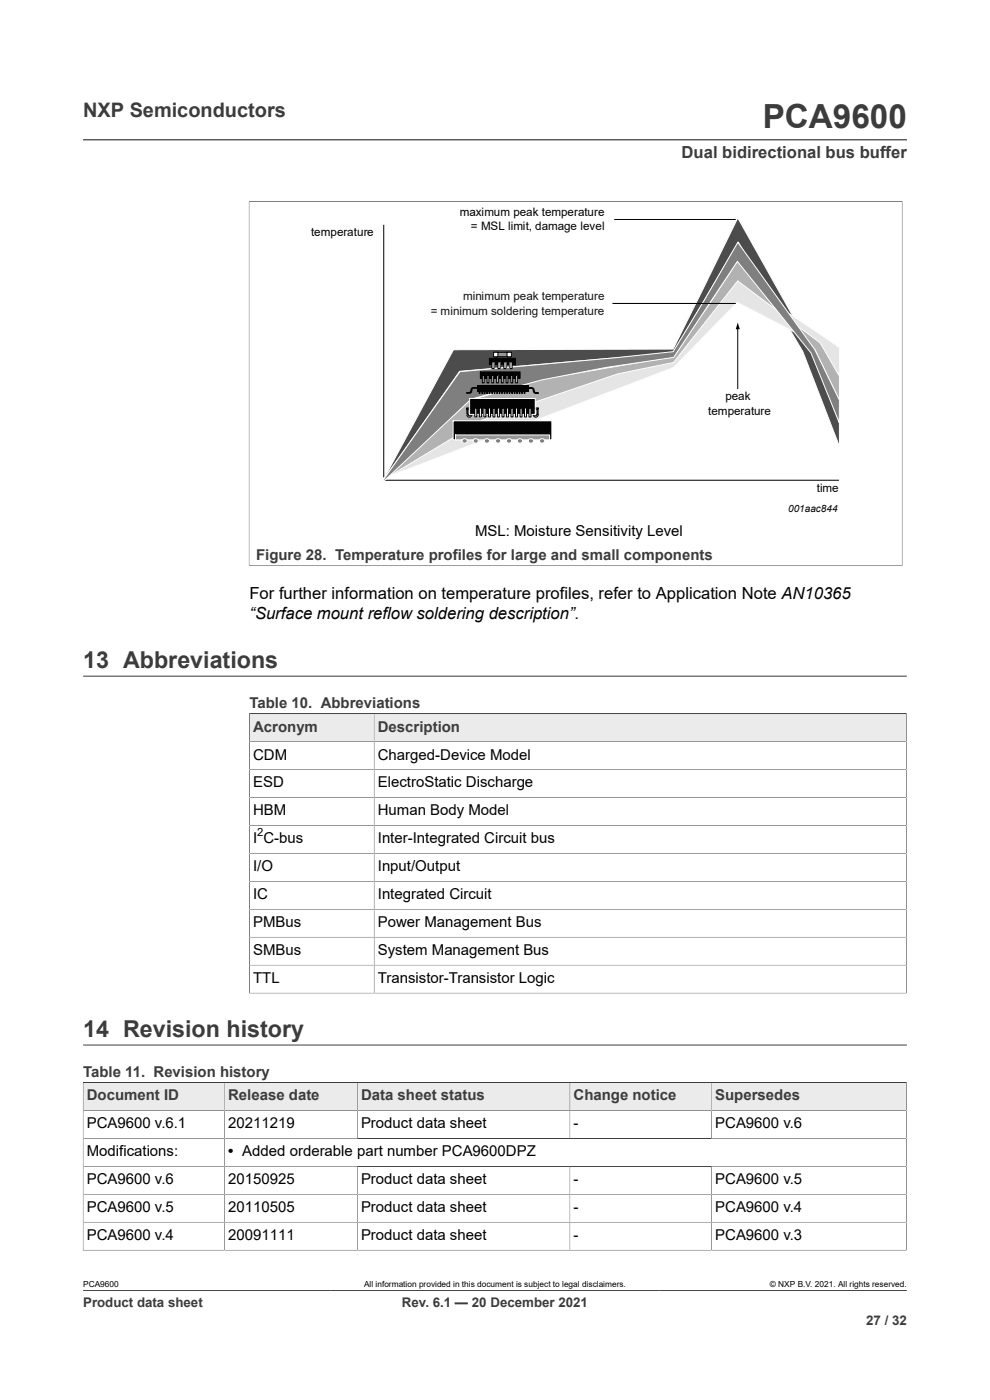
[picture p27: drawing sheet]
<svg xmlns="http://www.w3.org/2000/svg" width="210mm" height="297mm" viewBox="0 0 210 297" stroke-linecap="round" stroke-linejoin="round" font-family="sans-serif">
<defs><g id="words">
<text font-size="7.1" fill="#3c3c3c" x="161.8" y="27.2">PCA9600</text>
<g font-size="4.9" fill="#3c3c3c">
<text x="17.6" y="141.7">13 Abbreviations</text>
<text x="17.6" y="219.9">14 Revision history</text>
</g>
<text font-size="4.2" fill="#3c3c3c" x="17.6" y="24.8">NXP Semiconductors</text>
<text font-size="3.5" fill="#3c3c3c" x="144.6" y="33.5">Dual bidirectional bus buffer</text>
<g font-size="3.5">
<text x="52.9" y="127">For further information on temperature profiles, refer to Application Note AN10365</text>
<text x="52.9" y="131.2">“Surface mount reflow soldering description”.</text>
</g>
<g font-size="3.2">
<text x="100.8" y="113.6">MSL: Moisture Sensitivity Level</text>
<text x="53.7" y="161.1">CDM</text>
<text x="80.2" y="161.1">Charged-Device Model</text>
<text x="53.7" y="167.1">ESD</text>
<text x="80.2" y="167.1">ElectroStatic Discharge</text>
<text x="53.7" y="173">HBM</text>
<text x="80.2" y="173">Human Body Model</text>
<text x="53.7" y="178.9">I C-bus</text>
<text x="80.2" y="178.9">Inter-Integrated Circuit bus</text>
<text x="53.7" y="184.8">I/O</text>
<text x="80.2" y="184.8">Input/Output</text>
<text x="53.7" y="190.8">IC</text>
<text x="80.2" y="190.8">Integrated Circuit</text>
<text x="53.7" y="196.7">PMBus</text>
<text x="80.2" y="196.7">Power Management Bus</text>
<text x="53.7" y="202.6">SMBus</text>
<text x="80.2" y="202.6">System Management Bus</text>
<text x="53.7" y="208.5">TTL</text>
<text x="80.2" y="208.5">Transistor-Transistor Logic</text>
<text x="18.4" y="239.4">PCA9600 v.6.1</text>
<text x="48.4" y="239.4">20211219</text>
<text x="76.6" y="239.4">Product data sheet</text>
<text x="121.7" y="239.4">-</text>
<text x="151.7" y="239.4">PCA9600 v.6</text>
<text x="18.4" y="245.3">Modifications:</text>
<text x="48.4" y="245.3">• Added orderable part number PCA9600DPZ</text>
<text x="18.4" y="251.2">PCA9600 v.6</text>
<text x="48.4" y="251.2">20150925</text>
<text x="76.6" y="251.2">Product data sheet</text>
<text x="121.7" y="251.2">-</text>
<text x="151.7" y="251.2">PCA9600 v.5</text>
<text x="18.4" y="257.2">PCA9600 v.5</text>
<text x="48.4" y="257.2">20110505</text>
<text x="76.6" y="257.2">Product data sheet</text>
<text x="121.7" y="257.2">-</text>
<text x="151.7" y="257.2">PCA9600 v.4</text>
<text x="18.4" y="263.1">PCA9600 v.4</text>
<text x="48.4" y="263.1">20091111</text>
<text x="76.6" y="263.1">Product data sheet</text>
<text x="121.7" y="263.1">-</text>
<text x="151.7" y="263.1">PCA9600 v.3</text>
</g>
<g font-size="3.2" fill="#3c3c3c">
<text x="54.3" y="118.9">Figure 28. Temperature profiles for large and small components</text>
<text x="52.9" y="150.3">Table 10. Abbreviations</text>
<text x="53.7" y="155.2">Acronym</text>
<text x="80.2" y="155.2">Description</text>
<text x="17.6" y="228.5">Table 11. Revision history</text>
<text x="18.4" y="233.4">Document ID</text>
<text x="48.4" y="233.4">Release date</text>
<text x="76.6" y="233.4">Data sheet status</text>
<text x="121.7" y="233.4">Change notice</text>
<text x="151.7" y="233.4">Supersedes</text>
</g>
<g font-size="2.8" fill="#3c3c3c">
<text x="17.6" y="277.3">Product data sheet</text>
<text x="85.3" y="277.3">Rev. 6.1 — 20 December 2021</text>
<text x="183.7" y="281">27 / 32</text>
</g>
<g font-size="2.5">
<text x="97.5" y="45.9">maximum peak temperature</text>
<text x="66" y="50">temperature</text>
<text x="99.9" y="48.8">= MSL limit, damage level</text>
<text x="150.2" y="87.9">temperature</text>
<text x="153.9" y="85">peak</text>
<text x="173.3" y="104.4">time</text>
</g>
<g font-size="2.5" fill="#141414">
<text x="98.2" y="63.7">minimum peak temperature</text>
<text x="91.4" y="66.7">= minimum soldering temperature</text>
</g>
<text font-size="2.4" x="54.6" y="177.3">2</text>
<text font-size="2.1" x="167.2" y="108.6">001aac844</text>
<g font-size="1.8">
<text x="17.6" y="273.1">PCA9600</text>
<text x="77.2" y="273.1">All information provided in this document is subject to legal disclaimers.</text>
<text x="163.3" y="273.1">© NXP B.V. 2021. All rights reserved.</text>
</g>
</g></defs>
<path d="M17.6 29.7h174.8M52.8 42.8h138.6M52.8 42.7v77.4M191.4 42.7v77.4M52.8 120h138.6" fill="none" stroke="#3c3c3c" stroke-width=".21"/>
<path d="M156.5 69.6v12.8" fill="none" stroke="#000" stroke-width=".21"/>
<path d="M156.5 68.4l.4 1.4h-.8z" fill="#000"/>
<path d="M96.2 74.2l46.6-.1 13.7-27.9 15.5 27.7 6.1 15.7v5.1l-7.8-20.1-13.7-23.2-13.8 23.5-45.3 3.9-16.3 23.2z" fill-rule="evenodd" fill="#4c4c4c"/>
<path d="M96.2 74.2l46.6-.1 13.7-27.9 15.5 27.7 6.1 15.7v5.1l-7.8-20.1-13.7-23.2-13.8 23.5-45.3 3.9-16.3 23.2z" fill="none" stroke="#fefefe" stroke-width=".21"/>
<path d="M81.4 47.7v54.2M81.4 101.9h96.6" fill="none" stroke="#000" stroke-width=".21"/>
<path d="M81 101.6l21.1-12.8 25-8.6 15.6-5.1 13.6-15.8 16.7 11 5.1 3.4v6.1l-4.7-6.8-17-8.9-13.5 13.9z" fill-rule="evenodd" fill="#e5e5e5"/>
<path d="M81 101.6l21.1-12.8 25-8.6 15.6-5.1 13.6-15.8 16.7 11 5.1 3.4v6.1l-4.7-6.8-17-8.9-13.5 13.9z" fill="none" stroke="#fefefe" stroke-width=".21"/>
<path d="M81 102l18.7-17.1 15.3-4.5 27.7-4.7 7.2-10.4 6.5-9.9 16.4 18.7 5.3 10.9v-5.2l-4.1-7-17.5-13.2-13.6 17.3-11.9 2.4-28.6 9.8z" fill-rule="evenodd" fill="#b2b2b2"/>
<path d="M81 102l18.7-17.1 15.3-4.5 27.7-4.7 7.2-10.4 6.5-9.9 16.4 18.7 5.3 10.9v-5.2l-4.1-7-17.5-13.2-13.6 17.3-11.9 2.4-28.6 9.8z" fill="none" stroke="#fefefe" stroke-width=".21"/>
<path d="M97.5 78.9l32.8-3 12.5-1.3 6.8-11.3 6.9-11.9 16.3 22.8 5.3 10.7-.1 4.8-6-14.8-15.6-19.4-13.5 20.3-14.3 2.1-13.7 2.7-15 4.1-18.4 17.3h-.3z" fill-rule="evenodd" fill="#7f7f7f"/>
<path d="M97.5 78.9l32.8-3 12.5-1.3 6.8-11.3 6.9-11.9 16.3 22.8 5.3 10.7-.1 4.8-6-14.8-15.6-19.4-13.5 20.3-14.3 2.1-13.7 2.7-15 4.1-18.4 17.3h-.3z" fill="none" stroke="#fefefe" stroke-width=".21"/>
<path d="M130.4 46.6h25.6M101.9 78.9h8.4v1.4h-8.4zM103.8 76h5.6v1.3h-5.6zM130 64.4h26" fill="none" stroke="#000" stroke-width=".21"/>
<g fill="#000">
<path d="M101.9 78.9h8.4v1.4h-8.4z" fill-rule="evenodd"/>
<path d="M103.8 76h5.6v1.3h-5.6z" fill-rule="evenodd"/>
</g>
<path d="M104.7 74.7h3.8v1h-3.8z" fill-rule="evenodd" fill="#999"/>
<path d="M104.7 74.7h3.8v1h-3.8z" fill="none" stroke="#000" stroke-width=".21"/>
<path d="M104.7 74.7h.9v1h-.9z" fill-rule="evenodd" fill="#fefefe"/>
<path d="M104.7 74.7h.9v1h-.9z" fill="none" stroke="#000" stroke-width=".21"/>
<path d="M107.6 74.7h.9v1h-.9z" fill-rule="evenodd" fill="#fefefe"/>
<path d="M107.6 74.7h.9v1h-.9z" fill="none" stroke="#000" stroke-width=".21"/>
<path d="M105.3 79.7h.4v1.5h-.4z" fill="#fefefe"/>
<path d="M105.3 79.7h.4v1.5h-.4z" fill="none" stroke="#000" stroke-width=".21"/>
<path d="M104.3 79.7h.4v1.5h-.4z" fill="#fefefe"/>
<path d="M104.3 79.7h.4v1.5h-.4z" fill="none" stroke="#000" stroke-width=".21"/>
<path d="M103.3 79.7h.4v1.5h-.4z" fill="#fefefe"/>
<path d="M103.3 79.7h.4v1.5h-.4z" fill="none" stroke="#000" stroke-width=".21"/>
<path d="M102.3 79.7h.4v1.5h-.4z" fill="#fefefe"/>
<path d="M102.3 79.7h.4v1.5h-.4z" fill="none" stroke="#000" stroke-width=".21"/>
<path d="M109.4 79.7h.4v1.5h-.4z" fill="#fefefe"/>
<path d="M109.4 79.7h.4v1.5h-.4z" fill="none" stroke="#000" stroke-width=".21"/>
<path d="M108.4 79.7h.3v1.5h-.3z" fill="#fefefe"/>
<path d="M108.4 79.7h.3v1.5h-.3z" fill="none" stroke="#000" stroke-width=".21"/>
<path d="M107.4 79.7h.3v1.5h-.3z" fill="#fefefe"/>
<path d="M107.4 79.7h.3v1.5h-.3z" fill="none" stroke="#000" stroke-width=".21"/>
<path d="M106.4 79.7h.3v1.5h-.3z" fill="#fefefe"/>
<path d="M106.4 79.7h.3v1.5h-.3z" fill="none" stroke="#000" stroke-width=".21"/>
<path d="M96.1 89.3h21v4h-21z" fill-rule="evenodd" fill="#000"/>
<path d="M96.1 89.3h21v4h-21z" fill="none" stroke="#fefefe" stroke-width=".21"/>
<path d="M96.6 92.3h20v1h-20z" fill-rule="evenodd" fill="#999"/>
<path d="M96.6 92.3h20v1h-20z" fill="none" stroke="#fefefe" stroke-width=".21"/>
<circle cx="98.5" cy="93.5" r=".53" fill="#7f7f7f"/>
<circle cx="98.5" cy="93.5" r=".53" fill="none" stroke="#fefefe" stroke-width=".21"/>
<circle cx="100.9" cy="93.5" r=".52" fill="#7f7f7f"/>
<circle cx="100.9" cy="93.5" r=".52" fill="none" stroke="#fefefe" stroke-width=".21"/>
<circle cx="103.2" cy="93.5" r=".52" fill="#7f7f7f"/>
<circle cx="103.2" cy="93.5" r=".52" fill="none" stroke="#fefefe" stroke-width=".21"/>
<circle cx="105.6" cy="93.5" r=".52" fill="#7f7f7f"/>
<circle cx="105.6" cy="93.5" r=".52" fill="none" stroke="#fefefe" stroke-width=".21"/>
<circle cx="107.9" cy="93.5" r=".52" fill="#7f7f7f"/>
<circle cx="107.9" cy="93.5" r=".52" fill="none" stroke="#fefefe" stroke-width=".21"/>
<circle cx="110.2" cy="93.5" r=".53" fill="#7f7f7f"/>
<circle cx="110.2" cy="93.5" r=".53" fill="none" stroke="#fefefe" stroke-width=".21"/>
<circle cx="112.6" cy="93.5" r=".53" fill="#7f7f7f"/>
<circle cx="112.6" cy="93.5" r=".53" fill="none" stroke="#fefefe" stroke-width=".21"/>
<circle cx="114.9" cy="93.5" r=".53" fill="#7f7f7f"/>
<circle cx="114.9" cy="93.5" r=".53" fill="none" stroke="#fefefe" stroke-width=".21"/>
<path d="M99 87.9h.3a.27 .27 0 0 0 .3 .3 .27 .27 0 0 0 .2-.3h.3a.55 .55 0 0 1-.5 .6 .55 .55 0 0 1-.6-.6z" fill="#fefefe"/>
<path d="M99 87.9h.3a.27 .27 0 0 0 .3 .3 .27 .27 0 0 0 .2-.3h.3a.55 .55 0 0 1-.5 .6 .55 .55 0 0 1-.6-.6z" fill="none" stroke="#000" stroke-width=".21"/>
<path d="M99 86.8h.2v1.1h-.2z" fill="#fefefe"/>
<path d="M99 86.8h.2v1.1h-.2z" fill="none" stroke="#000" stroke-width=".21"/>
<path d="M99 86.6h.8l.1 .2h-.9z" fill="#fefefe"/>
<path d="M99 86.6h.8l.1 .2h-.9z" fill="none" stroke="#000" stroke-width=".21"/>
<path d="M113.9 86.8h.2v1.1h-.2z" fill="#fefefe"/>
<path d="M113.9 86.8h.2v1.1h-.2z" fill="none" stroke="#000" stroke-width=".21"/>
<path d="M113.1 87.9h.3a.27 .27 0 0 0 .2 .3 .27 .27 0 0 0 .3-.3h.3a.55 .55 0 0 1-.6 .6 .55 .55 0 0 1-.5-.6z" fill="#fefefe"/>
<path d="M113.1 87.9h.3a.27 .27 0 0 0 .2 .3 .27 .27 0 0 0 .3-.3h.3a.55 .55 0 0 1-.6 .6 .55 .55 0 0 1-.5-.6z" fill="none" stroke="#000" stroke-width=".21"/>
<path d="M113.3 86.6h.8l.1 .2h-.8z" fill="#fefefe"/>
<path d="M113.3 86.6h.8l.1 .2h-.8z" fill="none" stroke="#000" stroke-width=".21"/>
<path d="M99 83.3l.7-.1 .3-.8 .2-.2h.9v.2h-.8l-.3 .8-.2 .2h-.8z" fill="#fefefe"/>
<path d="M99 83.3l.7-.1 .3-.8 .2-.2h.9v.2h-.8l-.3 .8-.2 .2h-.8z" fill="none" stroke="#000" stroke-width=".21"/>
<path d="M112.1 82.2l1 .1 .3 .9 .8 .1v.2l-.9-.1-.4-1h-.8z" fill="#fefefe"/>
<path d="M112.1 82.2l1 .1 .3 .9 .8 .1v.2l-.9-.1-.4-1h-.8z" fill="none" stroke="#000" stroke-width=".21"/>
<path d="M101.1 81.7h11v1.4h-11z" fill-rule="evenodd" fill="#000"/>
<path d="M111.2 82.2h.2v1.3h-.2z" fill="#fefefe"/>
<path d="M111.2 82.2h.2v1.3h-.2z" fill="none" stroke="#000" stroke-width=".21"/>
<path d="M110.6 82.2h.2v1.3h-.2z" fill="#fefefe"/>
<path d="M110.6 82.2h.2v1.3h-.2z" fill="none" stroke="#000" stroke-width=".21"/>
<path d="M110.1 82.2h.2v1.3h-.2z" fill="#fefefe"/>
<path d="M110.1 82.2h.2v1.3h-.2z" fill="none" stroke="#000" stroke-width=".21"/>
<path d="M109.6 82.2h.2v1.3h-.2z" fill="#fefefe"/>
<path d="M109.6 82.2h.2v1.3h-.2z" fill="none" stroke="#000" stroke-width=".21"/>
<path d="M109.1 82.2h.2v1.3h-.2z" fill="#fefefe"/>
<path d="M109.1 82.2h.2v1.3h-.2z" fill="none" stroke="#000" stroke-width=".21"/>
<path d="M108.5 82.2h.2v1.3h-.2z" fill="#fefefe"/>
<path d="M108.5 82.2h.2v1.3h-.2z" fill="none" stroke="#000" stroke-width=".21"/>
<path d="M108 82.2h.2v1.3h-.2z" fill="#fefefe"/>
<path d="M108 82.2h.2v1.3h-.2z" fill="none" stroke="#000" stroke-width=".21"/>
<path d="M107.5 82.2h.1v1.3h-.1z" fill="#fefefe"/>
<path d="M107.5 82.2h.1v1.3h-.1z" fill="none" stroke="#000" stroke-width=".21"/>
<path d="M106.9 82.2h.2v1.3h-.2z" fill="#fefefe"/>
<path d="M106.9 82.2h.2v1.3h-.2z" fill="none" stroke="#000" stroke-width=".21"/>
<path d="M106.4 82.2h.2v1.3h-.2z" fill="#fefefe"/>
<path d="M106.4 82.2h.2v1.3h-.2z" fill="none" stroke="#000" stroke-width=".21"/>
<path d="M105.9 82.2h.2v1.3h-.2z" fill="#fefefe"/>
<path d="M105.9 82.2h.2v1.3h-.2z" fill="none" stroke="#000" stroke-width=".21"/>
<path d="M105.3 82.2h.2v1.3h-.2z" fill="#fefefe"/>
<path d="M105.3 82.2h.2v1.3h-.2z" fill="none" stroke="#000" stroke-width=".21"/>
<path d="M104.8 82.2h.2v1.3h-.2z" fill="#fefefe"/>
<path d="M104.8 82.2h.2v1.3h-.2z" fill="none" stroke="#000" stroke-width=".21"/>
<path d="M104.3 82.2h.2v1.3h-.2z" fill="#fefefe"/>
<path d="M104.3 82.2h.2v1.3h-.2z" fill="none" stroke="#000" stroke-width=".21"/>
<path d="M103.8 82.2h.1v1.3h-.1z" fill="#fefefe"/>
<path d="M103.8 82.2h.1v1.3h-.1z" fill="none" stroke="#000" stroke-width=".21"/>
<path d="M103.2 82.2h.2v1.3h-.2z" fill="#fefefe"/>
<path d="M103.2 82.2h.2v1.3h-.2z" fill="none" stroke="#000" stroke-width=".21"/>
<path d="M102.7 82.2h.2v1.3h-.2z" fill="#fefefe"/>
<path d="M102.7 82.2h.2v1.3h-.2z" fill="none" stroke="#000" stroke-width=".21"/>
<path d="M102.2 82.2h.2v1.3h-.2z" fill="#fefefe"/>
<path d="M102.2 82.2h.2v1.3h-.2z" fill="none" stroke="#000" stroke-width=".21"/>
<path d="M101.6 82.2h.2v1.3h-.2z" fill="#fefefe"/>
<path d="M101.6 82.2h.2v1.3h-.2z" fill="none" stroke="#000" stroke-width=".21"/>
<path d="M108.2 76.7h.4v1.5h-.4z" fill="#fefefe"/>
<path d="M108.2 76.7h.4v1.5h-.4z" fill="none" stroke="#000" stroke-width=".21"/>
<path d="M106.9 76.7h.5v1.5h-.5z" fill="#fefefe"/>
<path d="M106.9 76.7h.5v1.5h-.5z" fill="none" stroke="#000" stroke-width=".21"/>
<path d="M105.6 76.7h.5v1.5h-.5z" fill="#fefefe"/>
<path d="M105.6 76.7h.5v1.5h-.5z" fill="none" stroke="#000" stroke-width=".21"/>
<path d="M104.4 76.7h.4v1.5h-.4z" fill="#fefefe"/>
<path d="M104.4 76.7h.4v1.5h-.4z" fill="none" stroke="#000" stroke-width=".21"/>
<path d="M99.6 84.5h13.9v3.4h-13.9z" fill-rule="evenodd" fill="#000"/>
<path d="M99.6 84.5h13.9v3.4h-13.9z" fill="none" stroke="#fefefe" stroke-width=".21"/>
<path d="M100.7 86.6h.4v1.9h-.4z" fill="#fefefe"/>
<path d="M100.7 86.6h.4v1.9h-.4z" fill="none" stroke="#000" stroke-width=".21"/>
<path d="M101.7 86.6h.4v1.9h-.4z" fill="#fefefe"/>
<path d="M101.7 86.6h.4v1.9h-.4z" fill="none" stroke="#000" stroke-width=".21"/>
<path d="M102.6 86.6h.5v1.9h-.5z" fill="#fefefe"/>
<path d="M102.6 86.6h.5v1.9h-.5z" fill="none" stroke="#000" stroke-width=".21"/>
<path d="M103.6 86.6h.4v1.9h-.4z" fill="#fefefe"/>
<path d="M103.6 86.6h.4v1.9h-.4z" fill="none" stroke="#000" stroke-width=".21"/>
<path d="M104.6 86.6h.4v1.9h-.4z" fill="#fefefe"/>
<path d="M104.6 86.6h.4v1.9h-.4z" fill="none" stroke="#000" stroke-width=".21"/>
<path d="M105.5 86.6h.4v1.9h-.4z" fill="#fefefe"/>
<path d="M105.5 86.6h.4v1.9h-.4z" fill="none" stroke="#000" stroke-width=".21"/>
<path d="M106.5 86.6h.4v1.9h-.4z" fill="#fefefe"/>
<path d="M106.5 86.6h.4v1.9h-.4z" fill="none" stroke="#000" stroke-width=".21"/>
<path d="M107.4 86.6h.4v1.9h-.4z" fill="#fefefe"/>
<path d="M107.4 86.6h.4v1.9h-.4z" fill="none" stroke="#000" stroke-width=".21"/>
<path d="M108.4 86.6h.4v1.9h-.4z" fill="#fefefe"/>
<path d="M108.4 86.6h.4v1.9h-.4z" fill="none" stroke="#000" stroke-width=".21"/>
<path d="M109.4 86.6h.4v1.9h-.4z" fill="#fefefe"/>
<path d="M109.4 86.6h.4v1.9h-.4z" fill="none" stroke="#000" stroke-width=".21"/>
<path d="M110.3 86.6h.4v1.9h-.4z" fill="#fefefe"/>
<path d="M110.3 86.6h.4v1.9h-.4z" fill="none" stroke="#000" stroke-width=".21"/>
<path d="M111.3 86.6h.4v1.9h-.4z" fill="#fefefe"/>
<path d="M111.3 86.6h.4v1.9h-.4z" fill="none" stroke="#000" stroke-width=".21"/>
<path d="M112.2 86.6h.4v1.9h-.4z" fill="#fefefe"/>
<path d="M112.2 86.6h.4v1.9h-.4z" fill="none" stroke="#000" stroke-width=".21"/>
<path d="M17.6 143.4h174.8M52.9 151.4h139.4" fill="none" stroke="#3c3c3c" stroke-width=".21"/>
<path d="M53 151.5h26.3v5.8h-26.3z" fill="#ebebeb"/>
<path d="M52.9 151.4h26.5v5.9h-26.5z" fill="none" stroke="#3c3c3c" stroke-width=".21"/>
<path d="M79.4 151.5h112.8v5.8h-112.8z" fill="#ebebeb"/>
<g fill="none" stroke="#3c3c3c" stroke-width=".21">
<path d="M52.9 151.4h139.4v59.4M79.4 151.4v59.3M192.3 157.3h-139.4v53.5M52.9 163.3h139.4M52.9 169.2h139.4M52.9 175.1h139.4M52.9 181h139.4M52.9 187h139.4M52.9 192.9h139.4M52.9 198.8h139.4M52.8 210.7h139.5M52.9 204.8h139.4"/>
<path d="M17.6 229.7h174.7M17.6 221.7h174.8"/>
</g>
<path d="M17.7 229.7h29.9v5.8h-29.9z" fill="#ebebeb"/>
<path d="M17.6 229.7h30v5.9h-30z" fill="none" stroke="#3c3c3c" stroke-width=".21"/>
<path d="M47.7 229.7h28v5.8h-28z" fill="#ebebeb"/>
<path d="M47.6 229.7h28.2v5.9h-28.2z" fill="none" stroke="#3c3c3c" stroke-width=".21"/>
<path d="M75.9 229.7h44.9v5.8h-44.9z" fill="#ebebeb"/>
<path d="M75.8 229.7h45.1v5.9h-45.1z" fill="none" stroke="#3c3c3c" stroke-width=".21"/>
<path d="M121 229.7h29.9v5.8h-29.9z" fill="#ebebeb"/>
<path d="M120.9 229.7h30v5.9h-30z" fill="none" stroke="#3c3c3c" stroke-width=".21"/>
<path d="M151 229.7h41.2v5.8h-41.2z" fill="#ebebeb"/>
<g fill="none" stroke="#3c3c3c" stroke-width=".21">
<path d="M17.6 229.7h174.7v35.6M47.6 235.6v29.6M75.8 235.6v5.9M120.9 235.6v5.9M150.9 229.7v11.8M192.3 235.6h-174.7v29.7M17.6 241.5h174.7M17.6 247.4h174.7M17.6 253.4h174.7M17.6 259.3h174.7M75.8 247.4v17.8M120.9 247.4v17.8"/>
<path d="M150.9 247.4v17.8M17.6 265.2h174.7M17.6 273.8h174.8"/>
</g>
<use href="#words"/>
</svg>
